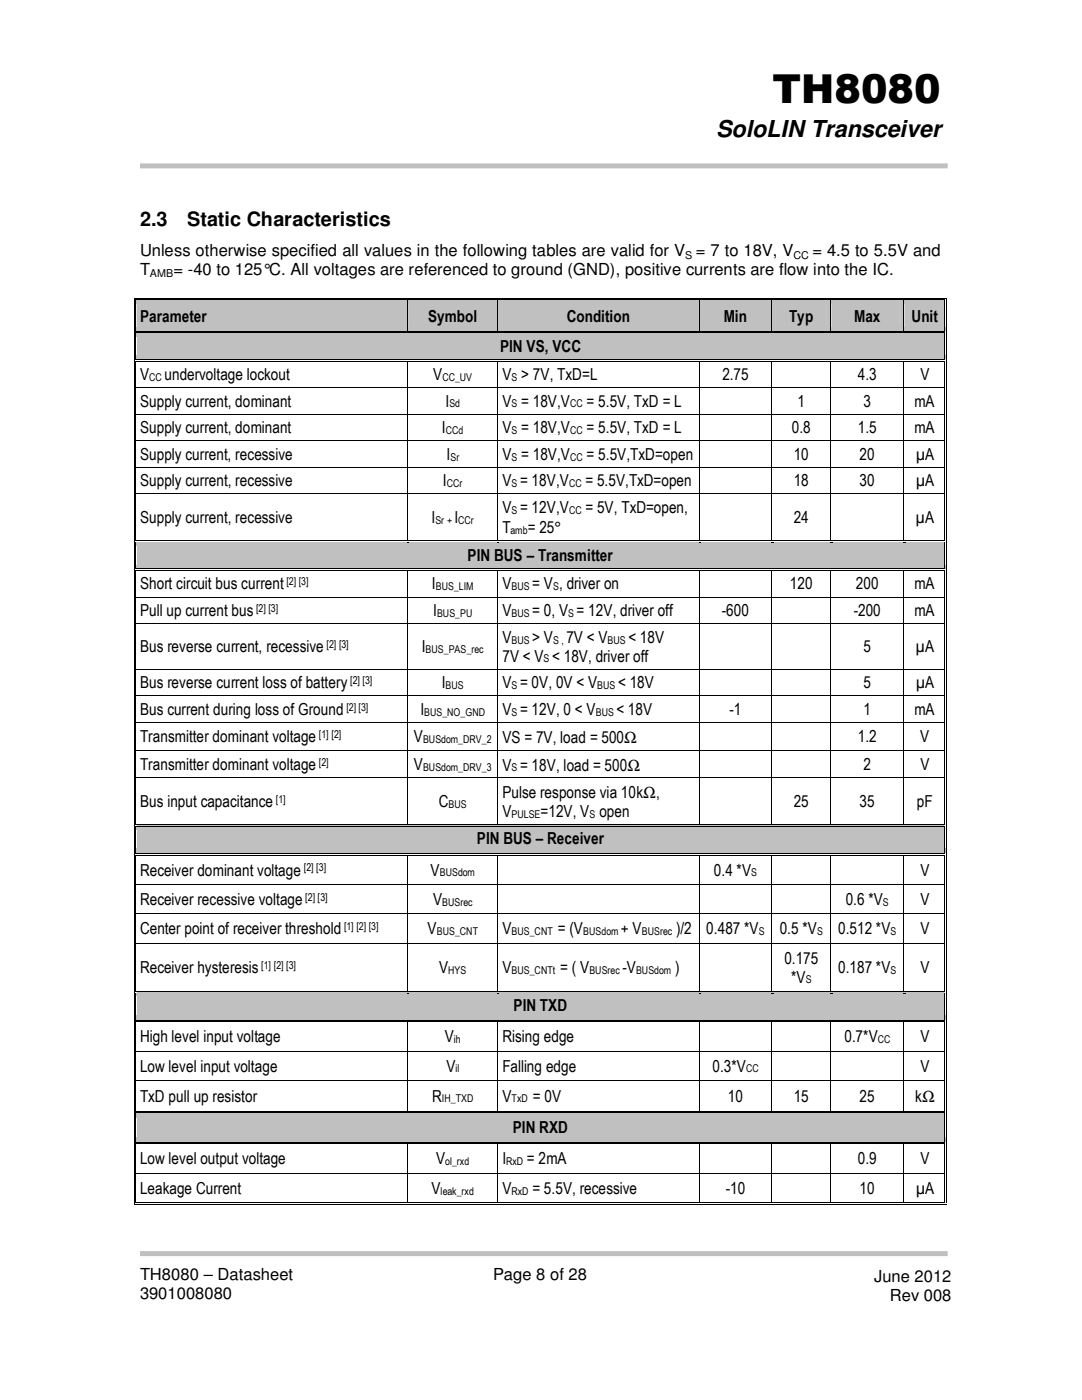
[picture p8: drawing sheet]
<svg xmlns="http://www.w3.org/2000/svg" width="216mm" height="279mm" viewBox="0 0 216 279" stroke-linecap="round" stroke-linejoin="round" font-family="sans-serif">
<defs><g id="words">
<text font-size="8" x="154.1" y="20.5">TH8080</text>
<text font-size="4.7" x="142.9" y="27.3">SoloLIN Transceiver</text>
<g font-size="4">
<text x="27.9" y="45.2">2.3</text>
<text x="37.3" y="45.2">Static Characteristics</text>
</g>
<g font-size="3.3">
<text x="27.9" y="51.1">Unless otherwise specified all values in the following tables are valid for V = 7 to 18V, V</text>
<text x="162.1" y="51.1">= 4.5 to 5.5V and</text>
<text x="27.9" y="54.9">T</text>
<text x="34.6" y="54.9">= -40 to 125°C. All voltages are referenced to ground (GND), positive currents are flow into the IC.</text>
<text x="27.9" y="64.2">Parameter</text>
<text x="85.4" y="64.2">Symbol</text>
<text x="113.1" y="64.2">Condition</text>
<text x="144.4" y="64.2">Min</text>
<text x="157.5" y="64.2">Typ</text>
<text x="170.4" y="64.2">Max</text>
<text x="181.9" y="64.2">Unit</text>
<text x="99.8" y="70.2">PIN VS, VCC</text>
<text x="27.9" y="75.9">V</text>
<text x="32.9" y="75.9">undervoltage lockout</text>
<text x="86.4" y="75.9">V</text>
<text x="100.2" y="75.9">V &gt; 7V, TxD=L</text>
<text x="144.1" y="75.9">2.75</text>
<text x="171.2" y="75.9">4.3</text>
<text x="183.6" y="75.9">V</text>
<text x="27.9" y="81.2">Supply current, dominant</text>
<text x="88.9" y="81.2">I</text>
<text x="100.2" y="81.2">V = 18V,V</text>
<text x="117.1" y="81.2">= 5.5V, TxD = L</text>
<text x="159.1" y="81.2">1</text>
<text x="172.3" y="81.2">3</text>
<text x="182.5" y="81.2">mA</text>
<text x="27.9" y="86.4">Supply current, dominant</text>
<text x="88.2" y="86.4">I</text>
<text x="100.2" y="86.4">V = 18V,V</text>
<text x="117.1" y="86.4">= 5.5V, TxD = L</text>
<text x="158" y="86.4">0.8</text>
<text x="171.2" y="86.4">1.5</text>
<text x="182.5" y="86.4">mA</text>
<text x="27.9" y="91.7">Supply current, recessive</text>
<text x="89.1" y="91.7">I</text>
<text x="100.2" y="91.7">V = 18V,V</text>
<text x="117.1" y="91.7">= 5.5V,TxD=open</text>
<text x="158.4" y="91.7">10</text>
<text x="171.5" y="91.7">20</text>
<text x="182.7" y="91.7">µA</text>
<text x="27.9" y="97">Supply current, recessive</text>
<text x="88.4" y="97">I</text>
<text x="100.2" y="97">V = 18V,V</text>
<text x="116.8" y="97">= 5.5V,TxD=open</text>
<text x="158.4" y="97">18</text>
<text x="171.5" y="97">30</text>
<text x="182.7" y="97">µA</text>
<text x="27.9" y="104.4">Supply current, recessive</text>
<text x="86.1" y="104.4">I</text>
<text x="90.7" y="104.4">I</text>
<text x="100.2" y="102.3">V = 12V,V</text>
<text x="100.2" y="106.4">T</text>
<text x="105.3" y="106.4">= 25°</text>
<text x="116.8" y="102.3">= 5V, TxD=open,</text>
<text x="158.4" y="104.4">24</text>
<text x="182.7" y="104.4">µA</text>
<text x="93.3" y="112.1">PIN BUS – Transmitter</text>
<text x="27.9" y="117.6">Short circuit bus current</text>
<text x="86.2" y="117.6">I</text>
<text x="100.2" y="117.6">V</text>
<text x="106.2" y="117.6">= V , driver on</text>
<text x="157.6" y="117.6">120</text>
<text x="170.8" y="117.6">200</text>
<text x="182.5" y="117.6">mA</text>
<text x="27.9" y="123">Pull up current bus</text>
<text x="86.4" y="123">I</text>
<text x="100.2" y="123">V</text>
<text x="106.2" y="123">= 0, V = 12V, driver off</text>
<text x="144.1" y="123">-600</text>
<text x="170.3" y="123">-200</text>
<text x="182.5" y="123">mA</text>
<text x="27.9" y="130.2">Bus reverse current, recessive</text>
<text x="84.2" y="130.2">I</text>
<text x="100.2" y="128.3">V</text>
<text x="106.2" y="128.3">&gt; V</text>
<text x="113" y="128.3">7V &lt; V</text>
<text x="125.4" y="128.3">&lt; 18V</text>
<text x="172.3" y="130.2">5</text>
<text x="182.7" y="130.2">µA</text>
<text x="27.9" y="137.4">Bus reverse current loss of battery</text>
<text x="88.1" y="137.4">I</text>
<text x="100.2" y="132">7V &lt; V &lt; 18V, driver off</text>
<text x="100.2" y="137.4">V = 0V, 0V &lt; V</text>
<text x="123.3" y="137.4">&lt; 18V</text>
<text x="172.3" y="137.4">5</text>
<text x="182.7" y="137.4">µA</text>
<text x="27.9" y="142.7">Bus current during loss of Ground</text>
<text x="83.9" y="142.7">I</text>
<text x="100.2" y="142.7">V = 12V, 0 &lt; V</text>
<text x="123" y="142.7">&lt; 18V</text>
<text x="145.6" y="142.7">-1</text>
<text x="172.3" y="142.7">1</text>
<text x="182.5" y="142.7">mA</text>
<text x="27.9" y="148.1">Transmitter dominant voltage</text>
<text x="82.5" y="148.1">V</text>
<text x="100.2" y="148.3">VS = 7V, load = 500Ω</text>
<text x="171.2" y="148.1">1.2</text>
<text x="183.6" y="148.1">V</text>
<text x="27.9" y="153.7">Transmitter dominant voltage</text>
<text x="82.5" y="153.7">V</text>
<text x="100.2" y="153.8">V = 18V, load = 500Ω</text>
<text x="172.3" y="153.7">2</text>
<text x="183.6" y="153.7">V</text>
<text x="27.9" y="161.1">Bus input capacitance</text>
<text x="87.5" y="161.1">C</text>
<text x="100.2" y="159.3">Pulse response via 10kΩ,</text>
<text x="158.4" y="161.1">25</text>
<text x="171.5" y="161.1">35</text>
<text x="183" y="161.1">pF</text>
<text x="100.2" y="163.1">V</text>
<text x="107.9" y="163.1">=12V, V open</text>
<text x="95.2" y="168.5">PIN BUS – Receiver</text>
<text x="27.9" y="174.8">Receiver dominant voltage</text>
<text x="85.9" y="174.8">V</text>
<text x="142.5" y="174.8">0.4 *V</text>
<text x="183.6" y="174.8">V</text>
<text x="27.9" y="180.6">Receiver recessive voltage</text>
<text x="86.4" y="180.6">V</text>
<text x="168.8" y="180.6">0.6 *V</text>
<text x="183.6" y="180.6">V</text>
<text x="27.9" y="186.4">Center point of receiver threshold</text>
<text x="85.3" y="186.4">V</text>
<text x="100.2" y="186.4">V</text>
<text x="111.3" y="186.4">= (V</text>
<text x="123.9" y="186.4">+ V</text>
<text x="134.9" y="186.4">)/2</text>
<text x="140.9" y="186.4">0.487 *V</text>
<text x="155.6" y="186.4">0.5 *V</text>
<text x="167.3" y="186.4">0.512 *V</text>
<text x="183.6" y="186.4">V</text>
<text x="27.9" y="194.2">Receiver hysteresis</text>
<text x="87.6" y="194.2">V</text>
<text x="100.2" y="194.2">V</text>
<text x="111.8" y="194.2">= ( V</text>
<text x="124.2" y="194.2">-V</text>
<text x="134.7" y="194.2">)</text>
<text x="156.5" y="192.3">0.175</text>
<text x="157.9" y="196.1">*V</text>
<text x="167.3" y="194.2">0.187 *V</text>
<text x="183.6" y="194.2">V</text>
<text x="102.4" y="201.8">PIN TXD</text>
<text x="27.9" y="208">High level input voltage</text>
<text x="88.7" y="208">V</text>
<text x="100.2" y="208">Rising edge</text>
<text x="168.5" y="208">0.7*V</text>
<text x="183.6" y="208">V</text>
<text x="27.9" y="213.9">Low level input voltage</text>
<text x="89.1" y="213.9">V</text>
<text x="100.2" y="213.9">Falling edge</text>
<text x="142.2" y="213.9">0.3*V</text>
<text x="183.6" y="213.9">V</text>
<text x="27.9" y="219.9">TxD pull up resistor</text>
<text x="86.2" y="219.9">R</text>
<text x="100.2" y="219.9">V</text>
<text x="106.3" y="219.9">= 0V</text>
<text x="145.2" y="219.9">10</text>
<text x="158.4" y="219.9">15</text>
<text x="171.5" y="219.9">25</text>
<text x="182.6" y="220">kΩ</text>
<text x="102.3" y="226.2">PIN RXD</text>
<text x="27.9" y="232.4">Low level output voltage</text>
<text x="87" y="232.4">V</text>
<text x="100.2" y="232.4">I</text>
<text x="105.2" y="232.4">= 2mA</text>
<text x="171.2" y="232.4">0.9</text>
<text x="183.6" y="232.4">V</text>
<text x="27.9" y="238.3">Leakage Current</text>
<text x="86.1" y="238.3">V</text>
<text x="100.2" y="238.3">V</text>
<text x="106.3" y="238.3">= 5.5V, recessive</text>
<text x="144.8" y="238.3">-10</text>
<text x="171.5" y="238.3">10</text>
<text x="182.7" y="238.3">µA</text>
<text x="27.9" y="255.5">TH8080 – Datasheet</text>
<text x="98.4" y="255.5">Page 8 of 28</text>
<text x="174.4" y="255.8">June 2012</text>
<text x="27.9" y="259.3">3901008080</text>
<text x="177.5" y="259.6">Rev 008</text>
</g>
<g font-size="2.1">
<text x="136.7" y="51.6">S</text>
<text x="158.3" y="51.6">CC</text>
<text x="29.9" y="55.4">AMB</text>
<text x="29.8" y="76">CC</text>
<text x="88.3" y="76">CC_UV</text>
<text x="102.1" y="76">S</text>
<text x="89.7" y="81.3">Sd</text>
<text x="102.1" y="81.3">S</text>
<text x="113.7" y="81.3">CC</text>
<text x="88.9" y="86.6">CCd</text>
<text x="102.1" y="86.6">S</text>
<text x="113.7" y="86.6">CC</text>
<text x="89.9" y="91.9">Sr</text>
<text x="102.1" y="91.9">S</text>
<text x="113.7" y="91.9">CC</text>
<text x="89.2" y="97.2">CCr</text>
<text x="102.1" y="97.2">S</text>
<text x="113.5" y="97.2">CC</text>
<text x="86.9" y="104.5">Sr + CCr</text>
<text x="101.9" y="106.6">amb</text>
<text x="102.1" y="102.5">S</text>
<text x="113.5" y="102.5">CC</text>
<text x="57.1" y="116.8">[2] [3]</text>
<text x="87" y="117.8">BUS_LIM</text>
<text x="102.1" y="117.8">BUS</text>
<text x="110.4" y="117.8">S</text>
<text x="51.1" y="122.1">[2] [3]</text>
<text x="87.2" y="123.1">BUS_PU</text>
<text x="102.1" y="123.1">BUS</text>
<text x="113.4" y="123.1">S</text>
<text x="65.2" y="129.3">[2] [3]</text>
<text x="84.9" y="130.3">BUS_PAS_rec</text>
<text x="102.1" y="128.4">BUS</text>
<text x="110.4" y="128.4">S ,</text>
<text x="121.2" y="128.4">BUS</text>
<text x="69.9" y="136.6">[2] [3]</text>
<text x="88.9" y="137.5">BUS</text>
<text x="102.1" y="137.5">S</text>
<text x="108.5" y="132.2">S</text>
<text x="119.2" y="137.5">BUS</text>
<text x="69.1" y="141.9">[2] [3]</text>
<text x="84.6" y="142.8">BUS_NO_GND</text>
<text x="102.1" y="142.8">S</text>
<text x="118.9" y="142.8">BUS</text>
<text x="63.6" y="147.2">[1] [2]</text>
<text x="84.4" y="148.3">BUSdom_DRV_2</text>
<text x="63.6" y="152.8">[2]</text>
<text x="84.4" y="153.8">BUSdom_DRV_3</text>
<text x="102.1" y="153.9">S</text>
<text x="55" y="160.3">[1]</text>
<text x="89.5" y="161.2">BUS</text>
<text x="102.1" y="163.3">PULSE</text>
<text x="117.6" y="163.3">S</text>
<text x="60.6" y="173.9">[2] [3]</text>
<text x="60.9" y="179.7">[2] [3]</text>
<text x="87.8" y="174.9">BUSdom</text>
<text x="149.9" y="174.9">S</text>
<text x="68.7" y="185.6">[1] [2] [3]</text>
<text x="88.2" y="180.8">BUSrec</text>
<text x="176.2" y="180.8">S</text>
<text x="87.2" y="186.6">BUS_CNT</text>
<text x="102.1" y="186.6">BUS_CNT</text>
<text x="116.4" y="186.6">BUSdom</text>
<text x="128.1" y="186.6">BUSrec</text>
<text x="151.4" y="186.6">S</text>
<text x="163" y="186.6">S</text>
<text x="177.7" y="186.6">S</text>
<text x="52.1" y="193.4">[1] [2] [3]</text>
<text x="89.5" y="194.4">HYS</text>
<text x="102.1" y="194.4">BUS_CNTt</text>
<text x="117.6" y="194.4">BUSrec</text>
<text x="126.9" y="194.4">BUSdom</text>
<text x="160.8" y="196.3">S</text>
<text x="177.7" y="194.4">S</text>
<text x="90.6" y="208.2">ih</text>
<text x="175.2" y="208.2">CC</text>
<text x="90.9" y="214">il</text>
<text x="148.9" y="214">CC</text>
<text x="88.2" y="220">IH_TXD</text>
<text x="102.1" y="220">TxD</text>
<text x="88.9" y="232.5">ol_rxd</text>
<text x="101" y="232.5">RxD</text>
<text x="87.9" y="238.4">leak_rxd</text>
<text x="102.1" y="238.4">RxD</text>
</g>
</g></defs>
<path d="M27.9 33.1h161.2M27.9 250.2h161.2" fill="none" stroke="#c0c0c0" stroke-width=".99" stroke-linecap="butt"/>
<g fill="#c0c0c0">
<path d="M27.3 60h54v6h-54z"/>
<path d="M27.9 61.1h52.5v3.8h-52.5z"/>
<path d="M81.4 60h17.8v6h-17.8z"/>
<path d="M82.3 61.1h16.1v3.8h-16.1z"/>
<path d="M99.4 60h40v6h-40z"/>
<path d="M100.2 61.1h38.4v3.8h-38.4z"/>
<path d="M139.6 60h14.3v6h-14.3z"/>
<path d="M140.5 61.1h12.5v3.8h-12.5z"/>
<path d="M154.1 60h11.6v6h-11.6z"/>
<path d="M154.9 61.1h9.9v3.8h-9.9z"/>
<path d="M165.9 60h14.4v6h-14.4z"/>
<path d="M166.8 61.1h12.6v3.8h-12.6z"/>
<path d="M180.5 60h8v6h-8z"/>
<path d="M181.4 61.1h6.3v3.8h-6.3z"/>
</g>
<path d="M26.8 59.5h.4v.1h-.4zM27.1 59.8h.1v.1h-.1zM26.8 59.5h.1v1.1h-.1zM27.1 59.8h.1v.8h-.1z" fill="#000"/>
<path d="M27.2 59.6h54.1M27.2 59.9h54.1" fill="none" stroke="#000" stroke-width=".2"/>
<g fill="#c0c0c0">
<path d="M27.2 59.9h54.1v.7h-54.1z"/>
<path d="M81.4 59.9h.4v.7h-.4z"/>
</g>
<path d="M81.3 59.5h.5v.1h-.5zM81.3 59.8h.5v.1h-.5zM81.3 59.9h.1v.7h-.1z" fill="#000"/>
<path d="M81.8 59.6h17.4M81.8 59.9h17.4" fill="none" stroke="#000" stroke-width=".2"/>
<g fill="#c0c0c0">
<path d="M81.8 59.9h17.4v.7h-17.4z"/>
<path d="M99.4 59.9h.3v.7h-.3z"/>
</g>
<path d="M99.2 59.5h.5v.1h-.5zM99.2 59.8h.5v.1h-.5zM99.2 59.9h.2v.7h-.2z" fill="#000"/>
<path d="M99.7 59.6h39.8M99.7 59.9h39.8" fill="none" stroke="#000" stroke-width=".2"/>
<g fill="#c0c0c0">
<path d="M99.7 59.9h39.8v.7h-39.8z"/>
<path d="M139.6 59.9h.4v.7h-.4z"/>
</g>
<path d="M139.5 59.5h.5v.1h-.5zM139.5 59.8h.5v.1h-.5zM139.5 59.9h.1v.7h-.1z" fill="#000"/>
<path d="M140 59.6h13.9M140 59.9h13.9" fill="none" stroke="#000" stroke-width=".2"/>
<g fill="#c0c0c0">
<path d="M140 59.9h13.9v.7h-13.9z"/>
<path d="M154.1 59.9h.3v.7h-.3z"/>
</g>
<path d="M153.9 59.5h.5v.1h-.5zM153.9 59.8h.5v.1h-.5zM153.9 59.9h.2v.7h-.2z" fill="#000"/>
<path d="M154.4 59.6h11.3M154.4 59.9h11.3" fill="none" stroke="#000" stroke-width=".2"/>
<g fill="#c0c0c0">
<path d="M154.4 59.9h11.3v.7h-11.3z"/>
<path d="M165.9 59.9h.3v.7h-.3z"/>
</g>
<path d="M165.7 59.5h.5v.1h-.5zM165.7 59.8h.5v.1h-.5zM165.7 59.9h.2v.7h-.2z" fill="#000"/>
<path d="M166.2 59.6h14.1M166.2 59.9h14.1" fill="none" stroke="#000" stroke-width=".2"/>
<g fill="#c0c0c0">
<path d="M166.2 59.9h14.1v.7h-14.1z"/>
<path d="M180.4 59.9h.3v.7h-.3z"/>
</g>
<path d="M180.3 59.5h.4v.1h-.4zM180.3 59.8h.4v.1h-.4zM180.3 59.9h.1v.7h-.1z" fill="#000"/>
<path d="M180.7 59.6h7.8M180.7 59.9h7.8" fill="none" stroke="#000" stroke-width=".2"/>
<path d="M180.7 59.9h7.8v.7h-7.8z" fill="#c0c0c0"/>
<path d="M188.5 59.5h.4v.1h-.4zM188.5 59.8h.1v.1h-.1zM188.5 59.8h.1v.8h-.1zM188.8 59.5h.1v1.1h-.1z" fill="#000"/>
<path d="M27 65.3h54.4v.7h-54.4z" fill="#c0c0c0"/>
<path d="M26.8 60.6v5.4M27.1 60.6v5.4" fill="none" stroke="#000" stroke-width=".2"/>
<path d="M81.4 65.3h17.9v.7h-17.9z" fill="#c0c0c0"/>
<path d="M81.4 60.6v5.4" fill="none" stroke="#000" stroke-width=".2"/>
<path d="M99.3 65.3h40.3v.7h-40.3z" fill="#c0c0c0"/>
<path d="M99.3 60.6v5.4" fill="none" stroke="#000" stroke-width=".2"/>
<path d="M139.6 65.3h14.4v.7h-14.4z" fill="#c0c0c0"/>
<path d="M139.6 60.6v5.4" fill="none" stroke="#000" stroke-width=".2"/>
<path d="M154 65.3h11.8v.7h-11.8z" fill="#c0c0c0"/>
<path d="M154 60.6v5.4" fill="none" stroke="#000" stroke-width=".2"/>
<path d="M165.8 65.3h14.5v.7h-14.5z" fill="#c0c0c0"/>
<path d="M165.8 60.6v5.4" fill="none" stroke="#000" stroke-width=".2"/>
<path d="M180.3 65.3h8.4v.7h-8.4z" fill="#c0c0c0"/>
<path d="M180.3 60.6v5.4M188.6 60.6v5.4M188.8 60.6v5.4" fill="none" stroke="#000" stroke-width=".2"/>
<g fill="#c0c0c0">
<path d="M27.3 66.5h161.2v5.2h-161.2z"/>
<path d="M27.9 67.1h159.8v3.9h-159.8z"/>
</g>
<path d="M26.8 66.5h.1v.6h-.1zM26.8 66h.1v.5h-.1zM27.1 66.5h.1v.6h-.1zM27.1 66h.1v.2h-.1zM27.1 66.3h.1v.2h-.1z" fill="#000"/>
<path d="M27.2 66.1h54.1M27.2 66.4h54.1" fill="none" stroke="#000" stroke-width=".2"/>
<g fill="#c0c0c0">
<path d="M27.2 66.5h54.1v.6h-54.1z"/>
<path d="M81.3 66.5h.5v.6h-.5z"/>
</g>
<path d="M81.3 66h.5v.2h-.5zM81.3 66.3h.5v.2h-.5z" fill="#000"/>
<path d="M81.8 66.1h17.4M81.8 66.4h17.4" fill="none" stroke="#000" stroke-width=".2"/>
<g fill="#c0c0c0">
<path d="M81.8 66.5h17.4v.6h-17.4z"/>
<path d="M99.2 66.5h.5v.6h-.5z"/>
</g>
<path d="M99.2 66h.5v.2h-.5zM99.2 66.3h.5v.2h-.5z" fill="#000"/>
<path d="M99.7 66.1h39.8M99.7 66.4h39.8" fill="none" stroke="#000" stroke-width=".2"/>
<g fill="#c0c0c0">
<path d="M99.7 66.5h39.8v.6h-39.8z"/>
<path d="M139.5 66.5h.5v.6h-.5z"/>
</g>
<path d="M139.5 66h.5v.2h-.5zM139.5 66.3h.5v.2h-.5z" fill="#000"/>
<path d="M140 66.1h13.9M140 66.4h13.9" fill="none" stroke="#000" stroke-width=".2"/>
<g fill="#c0c0c0">
<path d="M140 66.5h13.9v.6h-13.9z"/>
<path d="M153.9 66.5h.5v.6h-.5z"/>
</g>
<path d="M153.9 66h.5v.2h-.5zM153.9 66.3h.5v.2h-.5z" fill="#000"/>
<path d="M154.4 66.1h11.3M154.4 66.4h11.3" fill="none" stroke="#000" stroke-width=".2"/>
<g fill="#c0c0c0">
<path d="M154.4 66.5h11.3v.6h-11.3z"/>
<path d="M165.7 66.5h.5v.6h-.5z"/>
</g>
<path d="M165.7 66h.5v.2h-.5zM165.7 66.3h.5v.2h-.5z" fill="#000"/>
<path d="M166.2 66.1h14.1M166.2 66.4h14.1" fill="none" stroke="#000" stroke-width=".2"/>
<g fill="#c0c0c0">
<path d="M166.2 66.5h14.1v.6h-14.1z"/>
<path d="M180.3 66.5h.4v.6h-.4z"/>
</g>
<path d="M180.3 66h.4v.2h-.4zM180.3 66.3h.4v.2h-.4z" fill="#000"/>
<path d="M180.7 66.1h7.8M180.7 66.4h7.8" fill="none" stroke="#000" stroke-width=".2"/>
<path d="M180.7 66.5h7.8v.6h-7.8z" fill="#c0c0c0"/>
<path d="M188.5 66.5h.1v.6h-.1zM188.5 66h.1v.2h-.1zM188.5 66.3h.1v.2h-.1zM188.8 66.5h.1v.6h-.1zM188.8 66h.1v.5h-.1z" fill="#000"/>
<path d="M27 71h161.7v.7h-161.7z" fill="#c0c0c0"/>
<g fill="none" stroke="#000" stroke-width=".2">
<path d="M26.8 67.1v4.6M26.8 72.8v4.5M26.8 78.1v4.5M27.1 67.1v4.6M27.1 72.8v4.5M27.1 78.1v4.5M27.2 71.7h54.1M27.2 72.1h54.1M27.2 77.3h54.1M81.4 72.8v4.5M81.4 78.1v4.5M81.4 77.3h17.8"/>
<path d="M81.8 71.7h17.4M81.8 72.1h17.4M99.3 72.8v4.5M99.3 78.1v4.5M99.4 77.3h40.1M99.7 71.7h39.8M99.7 72.1h39.8M139.6 72.8v4.5M139.6 78.1v4.5M139.6 77.3h14.3M140 71.7h13.9M140 72.1h13.9"/>
<path d="M154 72.8v4.5M154 78.1v4.5M154.1 77.3h11.6M154.4 71.7h11.3M154.4 72.1h11.3M165.8 72.8v4.5M165.8 78.1v4.5M165.9 77.3h14.4M166.2 71.7h14.1M166.2 72.1h14.1M180.3 72.8v4.5M180.3 78.1v4.5"/>
<path d="M180.4 77.3h8.1M180.7 71.7h7.8M180.7 72.1h7.8M188.6 67.1v4.6M188.6 72.8v4.5M188.6 78.1v4.5M188.8 67.1v4.6M188.8 72.8v4.5M188.8 78.1v4.5M26.8 83.4v4.4M26.8 88.7v4.4M26.8 94v4.5"/>
<path d="M26.8 99.3v8.5M27.1 83.4v4.4M27.1 88.7v4.4M27.1 94v4.5M27.1 99.3v8.5M27.2 82.6h54.1M27.2 87.9h54.1M27.2 93.2h54.1M27.2 98.6h54.1M81.4 83.4v4.4M81.4 88.7v4.4M81.4 94v4.5"/>
<path d="M81.4 99.3v8.5M81.4 82.6h17.8M81.4 87.9h17.8M81.4 93.2h17.8M81.4 98.6h17.8M99.3 83.4v4.4M99.3 88.7v4.4M99.3 94v4.5M99.3 99.3v8.5M99.4 82.6h40.1M99.4 87.9h40.1M99.4 93.2h40.1"/>
<path d="M99.4 98.6h40.1M139.6 83.4v4.4M139.6 88.7v4.4M139.6 94v4.5M139.6 99.3v8.5M139.6 82.6h14.3M139.6 87.9h14.3M139.6 93.2h14.3M139.6 98.6h14.3M154 83.4v4.4M154 88.7v4.4M154 94v4.5"/>
<path d="M154 99.3v8.5M154.1 82.6h11.6M154.1 87.9h11.6M154.1 93.2h11.6M154.1 98.6h11.6M165.8 83.4v4.4M165.8 88.7v4.4M165.8 94v4.5M165.8 99.3v8.5M165.9 82.6h14.4M165.9 87.9h14.4M165.9 93.2h14.4"/>
<path d="M165.9 98.6h14.4M180.3 83.4v4.4M180.3 88.7v4.4M180.3 94v4.5M180.3 99.3v8.5M180.4 82.6h8.1M180.4 87.9h8.1M180.4 93.2h8.1M180.4 98.6h8.1M188.6 83.4v4.4M188.6 88.7v4.4M188.6 94v4.5"/>
<path d="M188.6 99.3v8.5M188.8 83.4v4.4M188.8 88.7v4.4M188.8 94v4.5M188.8 99.3v8.5"/>
</g>
<g fill="#000">
<path d="M26.8 72.1h.1v.7h-.1zM26.8 71.7h.1v.4h-.1zM26.8 77.3h.1v.8h-.1zM27.1 72.1h.1v.7h-.1zM27.1 71.7h.1v.1h-.1zM27.1 72h.1v.1h-.1zM27.1 77.3h.1v.8h-.1zM81.3 72.1h.1v.7h-.1zM81.3 71.7h.5v.1h-.5zM81.3 72h.5v.1h-.5zM81.3 77.3h.1v.8h-.1zM99.2 72.1h.2v.7h-.2z"/>
<path d="M99.2 71.7h.5v.1h-.5zM99.2 72h.5v.1h-.5zM99.2 77.3h.2v.8h-.2zM139.5 72.1h.1v.7h-.1zM139.5 71.7h.5v.1h-.5zM139.5 72h.5v.1h-.5zM139.5 77.3h.1v.8h-.1zM153.9 72.1h.2v.7h-.2zM153.9 71.7h.5v.1h-.5zM153.9 72h.5v.1h-.5zM153.9 77.3h.2v.8h-.2zM165.7 72.1h.2v.7h-.2z"/>
<path d="M165.7 71.7h.5v.1h-.5zM165.7 72h.5v.1h-.5zM165.7 77.3h.2v.8h-.2zM180.3 72.1h.1v.7h-.1zM180.3 71.7h.4v.1h-.4zM180.3 72h.4v.1h-.4zM180.3 77.3h.1v.8h-.1zM188.5 72.1h.1v.7h-.1zM188.5 71.7h.1v.1h-.1zM188.5 72h.1v.1h-.1zM188.5 77.3h.1v.8h-.1zM188.8 72.1h.1v.7h-.1z"/>
<path d="M188.8 71.7h.1v.4h-.1zM188.8 77.3h.1v.8h-.1zM26.8 82.6h.1v.8h-.1zM26.8 87.8h.1v.9h-.1zM26.8 93.1h.1v.9h-.1zM26.8 98.5h.1v.8h-.1zM27.1 82.6h.1v.8h-.1zM27.1 87.8h.1v.9h-.1zM27.1 93.1h.1v.9h-.1zM27.1 98.5h.1v.8h-.1zM81.3 82.6h.1v.8h-.1zM81.3 87.8h.1v.9h-.1z"/>
<path d="M81.3 93.1h.1v.9h-.1zM81.3 98.5h.1v.8h-.1zM99.2 82.6h.2v.8h-.2zM99.2 87.8h.2v.9h-.2zM99.2 93.1h.2v.9h-.2zM99.2 98.5h.2v.8h-.2zM139.5 82.6h.1v.8h-.1zM139.5 87.8h.1v.9h-.1zM139.5 93.1h.1v.9h-.1zM139.5 98.5h.1v.8h-.1zM153.9 82.6h.2v.8h-.2zM153.9 87.8h.2v.9h-.2z"/>
<path d="M153.9 93.1h.2v.9h-.2zM153.9 98.5h.2v.8h-.2zM165.7 82.6h.2v.8h-.2zM165.7 87.8h.2v.9h-.2zM165.7 93.1h.2v.9h-.2zM165.7 98.5h.2v.8h-.2zM180.3 82.6h.1v.8h-.1zM180.3 87.8h.1v.9h-.1zM180.3 93.1h.1v.9h-.1zM180.3 98.5h.1v.8h-.1zM188.5 82.6h.1v.8h-.1zM188.5 87.8h.1v.9h-.1z"/>
<path d="M188.5 93.1h.1v.9h-.1zM188.5 98.5h.1v.8h-.1zM188.8 82.6h.1v.8h-.1zM188.8 87.8h.1v.9h-.1zM188.8 93.1h.1v.9h-.1zM188.8 98.5h.1v.8h-.1z"/>
</g>
<g fill="#c0c0c0">
<path d="M27.3 108.3h161.2v5.2h-161.2z"/>
<path d="M27.9 109h159.8v3.8h-159.8z"/>
</g>
<path d="M26.8 108.3h.1v.7h-.1zM26.8 107.8h.1v.5h-.1zM27.1 108.3h.1v.7h-.1zM27.1 107.8h.1v.2h-.1zM27.1 108.1h.1v.2h-.1z" fill="#000"/>
<path d="M27.2 107.9h54.1M27.2 108.2h54.1" fill="none" stroke="#000" stroke-width=".2"/>
<g fill="#c0c0c0">
<path d="M27.2 108.3h54.1v.7h-54.1z"/>
<path d="M81.3 108.3h.5v.7h-.5z"/>
</g>
<path d="M81.3 107.8h.5v.2h-.5zM81.3 108.1h.5v.2h-.5z" fill="#000"/>
<path d="M81.8 107.9h17.4M81.8 108.2h17.4" fill="none" stroke="#000" stroke-width=".2"/>
<g fill="#c0c0c0">
<path d="M81.8 108.3h17.4v.7h-17.4z"/>
<path d="M99.2 108.3h.5v.7h-.5z"/>
</g>
<path d="M99.2 107.8h.5v.2h-.5zM99.2 108.1h.5v.2h-.5z" fill="#000"/>
<path d="M99.7 107.9h39.8M99.7 108.2h39.8" fill="none" stroke="#000" stroke-width=".2"/>
<g fill="#c0c0c0">
<path d="M99.7 108.3h39.8v.7h-39.8z"/>
<path d="M139.5 108.3h.5v.7h-.5z"/>
</g>
<path d="M139.5 107.8h.5v.2h-.5zM139.5 108.1h.5v.2h-.5z" fill="#000"/>
<path d="M140 107.9h13.9M140 108.2h13.9" fill="none" stroke="#000" stroke-width=".2"/>
<g fill="#c0c0c0">
<path d="M140 108.3h13.9v.7h-13.9z"/>
<path d="M153.9 108.3h.5v.7h-.5z"/>
</g>
<path d="M153.9 107.8h.5v.2h-.5zM153.9 108.1h.5v.2h-.5z" fill="#000"/>
<path d="M154.4 107.9h11.3M154.4 108.2h11.3" fill="none" stroke="#000" stroke-width=".2"/>
<g fill="#c0c0c0">
<path d="M154.4 108.3h11.3v.7h-11.3z"/>
<path d="M165.7 108.3h.5v.7h-.5z"/>
</g>
<path d="M165.7 107.8h.5v.2h-.5zM165.7 108.1h.5v.2h-.5z" fill="#000"/>
<path d="M166.2 107.9h14.1M166.2 108.2h14.1" fill="none" stroke="#000" stroke-width=".2"/>
<g fill="#c0c0c0">
<path d="M166.2 108.3h14.1v.7h-14.1z"/>
<path d="M180.3 108.3h.4v.7h-.4z"/>
</g>
<path d="M180.3 107.8h.4v.2h-.4zM180.3 108.1h.4v.2h-.4z" fill="#000"/>
<path d="M180.7 107.9h7.8M180.7 108.2h7.8" fill="none" stroke="#000" stroke-width=".2"/>
<path d="M180.7 108.3h7.8v.7h-7.8z" fill="#c0c0c0"/>
<path d="M188.5 108.3h.1v.7h-.1zM188.5 107.8h.1v.2h-.1zM188.5 108.1h.1v.2h-.1zM188.8 108.3h.1v.7h-.1zM188.8 107.8h.1v.5h-.1z" fill="#000"/>
<path d="M27 112.7h161.7v.7h-161.7z" fill="#c0c0c0"/>
<g fill="none" stroke="#000" stroke-width=".2">
<path d="M26.8 109v4.4M26.8 114.6v4.5M26.8 119.9v4.5M27.1 109v4.4M27.1 114.6v4.5M27.1 119.9v4.5M27.2 113.5h54.1M27.2 113.8h54.1M27.2 119.2h54.1M81.4 114.6v4.5M81.4 119.9v4.5M81.4 119.2h17.8"/>
<path d="M81.8 113.5h17.4M81.8 113.8h17.4M99.3 114.6v4.5M99.3 119.9v4.5M99.4 119.2h40.1M99.7 113.5h39.8M99.7 113.8h39.8M139.6 114.6v4.5M139.6 119.9v4.5M139.6 119.2h14.3M140 113.5h13.9M140 113.8h13.9"/>
<path d="M154 114.6v4.5M154 119.9v4.5M154.1 119.2h11.6M154.4 113.5h11.3M154.4 113.8h11.3M165.8 114.6v4.5M165.8 119.9v4.5M165.9 119.2h14.4M166.2 113.5h14.1M166.2 113.8h14.1M180.3 114.6v4.5M180.3 119.9v4.5"/>
<path d="M180.4 119.2h8.1M180.7 113.5h7.8M180.7 113.8h7.8M188.6 109v4.4M188.6 114.6v4.5M188.6 119.9v4.5M188.8 109v4.4M188.8 114.6v4.5M188.8 119.9v4.5M26.8 125.2v8.3M26.8 134.3v4.5M26.8 139.6v4.5"/>
<path d="M27.1 125.2v8.3M27.1 134.3v4.5M27.1 139.6v4.5M27.2 124.5h54.1M27.2 133.6h54.1M27.2 138.9h54.1M81.4 125.2v8.3M81.4 134.3v4.5M81.4 139.6v4.5M81.4 124.5h17.8M81.4 133.6h17.8M81.4 138.9h17.8"/>
<path d="M99.3 125.2v8.3M99.3 134.3v4.5M99.3 139.6v4.5M99.4 124.5h40.1M99.4 133.6h40.1M99.4 138.9h40.1M139.6 125.2v8.3M139.6 134.3v4.5M139.6 139.6v4.5M139.6 124.5h14.3M139.6 133.6h14.3M139.6 138.9h14.3"/>
<path d="M154 125.2v8.3M154 134.3v4.5M154 139.6v4.5M154.1 124.5h11.6M154.1 133.6h11.6M154.1 138.9h11.6M165.8 125.2v8.3M165.8 134.3v4.5M165.8 139.6v4.5M165.9 124.5h14.4M165.9 133.6h14.4M165.9 138.9h14.4"/>
<path d="M180.3 125.2v8.3M180.3 134.3v4.5M180.3 139.6v4.5M180.4 124.5h8.1M180.4 133.6h8.1M180.4 138.9h8.1M188.6 125.2v8.3M188.6 134.3v4.5M188.6 139.6v4.5M188.8 125.2v8.3M188.8 134.3v4.5M188.8 139.6v4.5"/>
<path d="M26.8 144.9v4.7M26.8 150.5v4.7M26.8 156v8.5M27.1 144.9v4.7M27.1 150.5v4.7M27.1 156v8.5M27.2 144.1h54.1M27.2 149.7h54.1M27.2 155.2h54.1M81.4 144.9v4.7M81.4 150.5v4.7M81.4 156v8.5"/>
<path d="M81.4 144.1h17.8M81.4 149.7h17.8M81.4 155.2h17.8M99.3 144.9v4.7M99.3 150.5v4.7M99.3 156v8.5M99.4 144.1h40.1M99.4 149.7h40.1M99.4 155.2h40.1M139.6 144.9v4.7M139.6 150.5v4.7M139.6 156v8.5"/>
<path d="M139.6 144.1h14.3M139.6 149.7h14.3M139.6 155.2h14.3M154 144.9v4.7M154 150.5v4.7M154 156v8.5M154.1 144.1h11.6M154.1 149.7h11.6M154.1 155.2h11.6M165.8 144.9v4.7M165.8 150.5v4.7M165.8 156v8.5"/>
<path d="M165.9 144.1h14.4M165.9 149.7h14.4M165.9 155.2h14.4M180.3 144.9v4.7M180.3 150.5v4.7M180.3 156v8.5M180.4 144.1h8.1M180.4 149.7h8.1M180.4 155.2h8.1M188.6 144.9v4.7M188.6 150.5v4.7M188.6 156v8.5"/>
<path d="M188.8 144.9v4.7M188.8 150.5v4.7M188.8 156v8.5"/>
</g>
<g fill="#000">
<path d="M26.8 113.9h.1v.7h-.1zM26.8 113.4h.1v.5h-.1zM26.8 119.1h.1v.8h-.1zM27.1 113.9h.1v.7h-.1zM27.1 113.4h.1v.2h-.1zM27.1 113.7h.1v.2h-.1zM27.1 119.1h.1v.8h-.1zM81.3 113.9h.1v.7h-.1zM81.3 113.4h.5v.2h-.5zM81.3 113.7h.5v.2h-.5zM81.3 119.1h.1v.8h-.1zM99.2 113.9h.2v.7h-.2z"/>
<path d="M99.2 113.4h.5v.2h-.5zM99.2 113.7h.5v.2h-.5zM99.2 119.1h.2v.8h-.2zM139.5 113.9h.1v.7h-.1zM139.5 113.4h.5v.2h-.5zM139.5 113.7h.5v.2h-.5zM139.5 119.1h.1v.8h-.1zM153.9 113.9h.2v.7h-.2zM153.9 113.4h.5v.2h-.5zM153.9 113.7h.5v.2h-.5zM153.9 119.1h.2v.8h-.2zM165.7 113.9h.2v.7h-.2z"/>
<path d="M165.7 113.4h.5v.2h-.5zM165.7 113.7h.5v.2h-.5zM165.7 119.1h.2v.8h-.2zM180.3 113.9h.1v.7h-.1zM180.3 113.4h.4v.2h-.4zM180.3 113.7h.4v.2h-.4zM180.3 119.1h.1v.8h-.1zM188.5 113.9h.1v.7h-.1zM188.5 113.4h.1v.2h-.1zM188.5 113.7h.1v.2h-.1zM188.5 119.1h.1v.8h-.1zM188.8 113.9h.1v.7h-.1z"/>
<path d="M188.8 113.4h.1v.5h-.1zM188.8 119.1h.1v.8h-.1zM26.8 124.4h.1v.8h-.1zM26.8 133.5h.1v.8h-.1zM26.8 138.8h.1v.8h-.1zM27.1 124.4h.1v.8h-.1zM27.1 133.5h.1v.8h-.1zM27.1 138.8h.1v.8h-.1zM81.3 124.4h.1v.8h-.1zM81.3 133.5h.1v.8h-.1zM81.3 138.8h.1v.8h-.1zM99.2 124.4h.2v.8h-.2z"/>
<path d="M99.2 133.5h.2v.8h-.2zM99.2 138.8h.2v.8h-.2zM139.5 124.4h.1v.8h-.1zM139.5 133.5h.1v.8h-.1zM139.5 138.8h.1v.8h-.1zM153.9 124.4h.2v.8h-.2zM153.9 133.5h.2v.8h-.2zM153.9 138.8h.2v.8h-.2zM165.7 124.4h.2v.8h-.2zM165.7 133.5h.2v.8h-.2zM165.7 138.8h.2v.8h-.2zM180.3 124.4h.1v.8h-.1z"/>
<path d="M180.3 133.5h.1v.8h-.1zM180.3 138.8h.1v.8h-.1zM188.5 124.4h.1v.8h-.1zM188.5 133.5h.1v.8h-.1zM188.5 138.8h.1v.8h-.1zM188.8 124.4h.1v.8h-.1zM188.8 133.5h.1v.8h-.1zM188.8 138.8h.1v.8h-.1zM26.8 144.1h.1v.8h-.1zM26.8 149.6h.1v.9h-.1zM26.8 155.2h.1v.8h-.1zM27.1 144.1h.1v.8h-.1z"/>
<path d="M27.1 149.6h.1v.9h-.1zM27.1 155.2h.1v.8h-.1zM81.3 144.1h.1v.8h-.1zM81.3 149.6h.1v.9h-.1zM81.3 155.2h.1v.8h-.1zM99.2 144.1h.2v.8h-.2zM99.2 149.6h.2v.9h-.2zM99.2 155.2h.2v.8h-.2zM139.5 144.1h.1v.8h-.1zM139.5 149.6h.1v.9h-.1zM139.5 155.2h.1v.8h-.1zM153.9 144.1h.2v.8h-.2z"/>
<path d="M153.9 149.6h.2v.9h-.2zM153.9 155.2h.2v.8h-.2zM165.7 144.1h.2v.8h-.2zM165.7 149.6h.2v.9h-.2zM165.7 155.2h.2v.8h-.2zM180.3 144.1h.1v.8h-.1zM180.3 149.6h.1v.9h-.1zM180.3 155.2h.1v.8h-.1zM188.5 144.1h.1v.8h-.1zM188.5 149.6h.1v.9h-.1zM188.5 155.2h.1v.8h-.1zM188.8 144.1h.1v.8h-.1z"/>
<path d="M188.8 149.6h.1v.9h-.1zM188.8 155.2h.1v.8h-.1z"/>
</g>
<g fill="#c0c0c0">
<path d="M27.3 164.5h161.2v5.8h-161.2z"/>
<path d="M27.9 165.5h159.8v3.8h-159.8z"/>
</g>
<path d="M26.8 165h.1v.5h-.1zM26.8 164.5h.1v.5h-.1zM27.1 165h.1v.5h-.1zM27.1 164.5h.1v.2h-.1zM27.1 164.8h.1v.2h-.1z" fill="#000"/>
<path d="M27.2 164.6h54.1M27.2 164.9h54.1" fill="none" stroke="#000" stroke-width=".2"/>
<g fill="#c0c0c0">
<path d="M27.2 165h54.1v.5h-54.1z"/>
<path d="M81.3 165h.5v.5h-.5z"/>
</g>
<path d="M81.3 164.5h.5v.2h-.5zM81.3 164.8h.5v.2h-.5z" fill="#000"/>
<path d="M81.8 164.6h17.4M81.8 164.9h17.4" fill="none" stroke="#000" stroke-width=".2"/>
<g fill="#c0c0c0">
<path d="M81.8 165h17.4v.5h-17.4z"/>
<path d="M99.2 165h.5v.5h-.5z"/>
</g>
<path d="M99.2 164.5h.5v.2h-.5zM99.2 164.8h.5v.2h-.5z" fill="#000"/>
<path d="M99.7 164.6h39.8M99.7 164.9h39.8" fill="none" stroke="#000" stroke-width=".2"/>
<g fill="#c0c0c0">
<path d="M99.7 165h39.8v.5h-39.8z"/>
<path d="M139.5 165h.5v.5h-.5z"/>
</g>
<path d="M139.5 164.5h.5v.2h-.5zM139.5 164.8h.5v.2h-.5z" fill="#000"/>
<path d="M140 164.6h13.9M140 164.9h13.9" fill="none" stroke="#000" stroke-width=".2"/>
<g fill="#c0c0c0">
<path d="M140 165h13.9v.5h-13.9z"/>
<path d="M153.9 165h.5v.5h-.5z"/>
</g>
<path d="M153.9 164.5h.5v.2h-.5zM153.9 164.8h.5v.2h-.5z" fill="#000"/>
<path d="M154.4 164.6h11.3M154.4 164.9h11.3" fill="none" stroke="#000" stroke-width=".2"/>
<g fill="#c0c0c0">
<path d="M154.4 165h11.3v.5h-11.3z"/>
<path d="M165.7 165h.5v.5h-.5z"/>
</g>
<path d="M165.7 164.5h.5v.2h-.5zM165.7 164.8h.5v.2h-.5z" fill="#000"/>
<path d="M166.2 164.6h14.1M166.2 164.9h14.1" fill="none" stroke="#000" stroke-width=".2"/>
<g fill="#c0c0c0">
<path d="M166.2 165h14.1v.5h-14.1z"/>
<path d="M180.3 165h.4v.5h-.4z"/>
</g>
<path d="M180.3 164.5h.4v.2h-.4zM180.3 164.8h.4v.2h-.4z" fill="#000"/>
<path d="M180.7 164.6h7.8M180.7 164.9h7.8" fill="none" stroke="#000" stroke-width=".2"/>
<path d="M180.7 165h7.8v.5h-7.8z" fill="#c0c0c0"/>
<path d="M188.5 165h.1v.5h-.1zM188.5 164.5h.1v.2h-.1zM188.5 164.8h.1v.2h-.1zM188.8 165h.1v.5h-.1zM188.8 164.5h.1v.5h-.1z" fill="#000"/>
<path d="M27 169.3h161.7v1h-161.7z" fill="#c0c0c0"/>
<g fill="none" stroke="#000" stroke-width=".2">
<path d="M26.8 165.5v4.8M26.8 171.7v4.7M26.8 177.5v4.7M27.1 165.5v4.8M27.1 171.7v4.7M27.1 177.5v4.7M27.2 170.3h54.1M27.2 170.6h54.1M27.2 176.5h54.1M81.4 171.7v4.7M81.4 177.5v4.7M81.4 176.5h17.8"/>
<path d="M81.8 170.3h17.4M81.8 170.6h17.4M99.3 171.7v4.7M99.3 177.5v4.7M99.4 176.5h40.1M99.7 170.3h39.8M99.7 170.6h39.8M139.6 171.7v4.7M139.6 177.5v4.7M139.6 176.5h14.3M140 170.3h13.9M140 170.6h13.9"/>
<path d="M154 171.7v4.7M154 177.5v4.7M154.1 176.5h11.6M154.4 170.3h11.3M154.4 170.6h11.3M165.8 171.7v4.7M165.8 177.5v4.7M165.9 176.5h14.4M166.2 170.3h14.1M166.2 170.6h14.1M180.3 171.7v4.7M180.3 177.5v4.7"/>
<path d="M180.4 176.5h8.1M180.7 170.3h7.8M180.7 170.6h7.8M188.6 165.5v4.8M188.6 171.7v4.7M188.6 177.5v4.7M188.8 165.5v4.8M188.8 171.7v4.7M188.8 177.5v4.7M26.8 183.4v4.8M26.8 189.3v8.5M27.1 183.4v4.8"/>
<path d="M27.1 189.3v8.5M27.2 182.3h54.1M27.2 188.2h54.1M81.4 183.4v4.8M81.4 189.3v8.5M81.4 182.3h17.8M81.4 188.2h17.8M99.3 183.4v4.8M99.3 189.3v8.5M99.4 182.3h40.1M99.4 188.2h40.1M139.6 183.4v4.8"/>
<path d="M139.6 189.3v8.5M139.6 182.3h14.3M139.6 188.2h14.3M154 183.4v4.8M154 189.3v8.5M154.1 182.3h11.6M154.1 188.2h11.6M165.8 183.4v4.8M165.8 189.3v8.5M165.9 182.3h14.4M165.9 188.2h14.4M180.3 183.4v4.8"/>
<path d="M180.3 189.3v8.5M180.4 182.3h8.1M180.4 188.2h8.1M188.6 183.4v4.8M188.6 189.3v8.5M188.8 183.4v4.8M188.8 189.3v8.5"/>
</g>
<g fill="#000">
<path d="M26.8 170.7h.1v1h-.1zM26.8 170.3h.1v.4h-.1zM26.8 176.4h.1v1.1h-.1zM27.1 170.7h.1v1h-.1zM27.1 170.3h.1v.1h-.1zM27.1 170.6h.1v.1h-.1zM27.1 176.4h.1v1.1h-.1zM81.3 170.7h.1v1h-.1zM81.3 170.3h.5v.1h-.5zM81.3 170.6h.5v.1h-.5zM81.3 176.4h.1v1.1h-.1zM99.2 170.7h.2v1h-.2z"/>
<path d="M99.2 170.3h.5v.1h-.5zM99.2 170.6h.5v.1h-.5zM99.2 176.4h.2v1.1h-.2zM139.5 170.7h.1v1h-.1zM139.5 170.3h.5v.1h-.5zM139.5 170.6h.5v.1h-.5zM139.5 176.4h.1v1.1h-.1zM153.9 170.7h.2v1h-.2zM153.9 170.3h.5v.1h-.5zM153.9 170.6h.5v.1h-.5zM153.9 176.4h.2v1.1h-.2zM165.7 170.7h.2v1h-.2z"/>
<path d="M165.7 170.3h.5v.1h-.5zM165.7 170.6h.5v.1h-.5zM165.7 176.4h.2v1.1h-.2zM180.3 170.7h.1v1h-.1zM180.3 170.3h.4v.1h-.4zM180.3 170.6h.4v.1h-.4zM180.3 176.4h.1v1.1h-.1zM188.5 170.7h.1v1h-.1zM188.5 170.3h.1v.1h-.1zM188.5 170.6h.1v.1h-.1zM188.5 176.4h.1v1.1h-.1zM188.8 170.7h.1v1h-.1z"/>
<path d="M188.8 170.3h.1v.4h-.1zM188.8 176.4h.1v1.1h-.1zM26.8 182.2h.1v1.2h-.1zM26.8 188.2h.1v1.1h-.1zM27.1 182.2h.1v1.2h-.1zM27.1 188.2h.1v1.1h-.1zM81.3 182.2h.1v1.2h-.1zM81.3 188.2h.1v1.1h-.1zM99.2 182.2h.2v1.2h-.2zM99.2 188.2h.2v1.1h-.2zM139.5 182.2h.1v1.2h-.1zM139.5 188.2h.1v1.1h-.1z"/>
<path d="M153.9 182.2h.2v1.2h-.2zM153.9 188.2h.2v1.1h-.2zM165.7 182.2h.2v1.2h-.2zM165.7 188.2h.2v1.1h-.2zM180.3 182.2h.1v1.2h-.1zM180.3 188.2h.1v1.1h-.1zM188.5 182.2h.1v1.2h-.1zM188.5 188.2h.1v1.1h-.1zM188.8 182.2h.1v1.2h-.1zM188.8 188.2h.1v1.1h-.1z"/>
</g>
<g fill="#c0c0c0">
<path d="M27.3 197.8h161.2v5.7h-161.2z"/>
<path d="M27.9 198.8h159.8v3.8h-159.8z"/>
</g>
<path d="M26.8 198.3h.1v.5h-.1zM26.8 197.8h.1v.5h-.1zM27.1 198.3h.1v.5h-.1zM27.1 197.8h.1v.2h-.1zM27.1 198.2h.1v.1h-.1z" fill="#000"/>
<path d="M27.2 197.9h54.1M27.2 198.2h54.1" fill="none" stroke="#000" stroke-width=".2"/>
<g fill="#c0c0c0">
<path d="M27.2 198.3h54.1v.5h-54.1z"/>
<path d="M81.3 198.3h.5v.5h-.5z"/>
</g>
<path d="M81.3 197.8h.5v.2h-.5zM81.3 198.2h.5v.1h-.5z" fill="#000"/>
<path d="M81.8 197.9h17.4M81.8 198.2h17.4" fill="none" stroke="#000" stroke-width=".2"/>
<g fill="#c0c0c0">
<path d="M81.8 198.3h17.4v.5h-17.4z"/>
<path d="M99.2 198.3h.5v.5h-.5z"/>
</g>
<path d="M99.2 197.8h.5v.2h-.5zM99.2 198.2h.5v.1h-.5z" fill="#000"/>
<path d="M99.7 197.9h39.8M99.7 198.2h39.8" fill="none" stroke="#000" stroke-width=".2"/>
<g fill="#c0c0c0">
<path d="M99.7 198.3h39.8v.5h-39.8z"/>
<path d="M139.5 198.3h.5v.5h-.5z"/>
</g>
<path d="M139.5 197.8h.5v.2h-.5zM139.5 198.2h.5v.1h-.5z" fill="#000"/>
<path d="M140 197.9h13.9M140 198.2h13.9" fill="none" stroke="#000" stroke-width=".2"/>
<g fill="#c0c0c0">
<path d="M140 198.3h13.9v.5h-13.9z"/>
<path d="M153.9 198.3h.5v.5h-.5z"/>
</g>
<path d="M153.9 197.8h.5v.2h-.5zM153.9 198.2h.5v.1h-.5z" fill="#000"/>
<path d="M154.4 197.9h11.3M154.4 198.2h11.3" fill="none" stroke="#000" stroke-width=".2"/>
<g fill="#c0c0c0">
<path d="M154.4 198.3h11.3v.5h-11.3z"/>
<path d="M165.7 198.3h.5v.5h-.5z"/>
</g>
<path d="M165.7 197.8h.5v.2h-.5zM165.7 198.2h.5v.1h-.5z" fill="#000"/>
<path d="M166.2 197.9h14.1M166.2 198.2h14.1" fill="none" stroke="#000" stroke-width=".2"/>
<g fill="#c0c0c0">
<path d="M166.2 198.3h14.1v.5h-14.1z"/>
<path d="M180.3 198.3h.4v.5h-.4z"/>
</g>
<path d="M180.3 197.8h.4v.2h-.4zM180.3 198.2h.4v.1h-.4z" fill="#000"/>
<path d="M180.7 197.9h7.8M180.7 198.2h7.8" fill="none" stroke="#000" stroke-width=".2"/>
<path d="M180.7 198.3h7.8v.5h-7.8z" fill="#c0c0c0"/>
<path d="M188.5 198.3h.1v.5h-.1zM188.5 197.8h.1v.2h-.1zM188.5 198.2h.1v.1h-.1zM188.8 198.3h.1v.5h-.1zM188.8 197.8h.1v.5h-.1z" fill="#000"/>
<path d="M27 202.6h161.7v.9h-161.7z" fill="#c0c0c0"/>
<g fill="none" stroke="#000" stroke-width=".2">
<path d="M26.8 198.8v4.7M27.1 198.8v4.7M188.6 198.8v4.7M188.8 198.8v4.7M26.8 204.9v4.8M26.8 210.8v4.8M26.8 216.7v5M27.1 204.9v4.8M27.1 210.8v4.8M27.1 216.7v5M27.2 203.6h54.1M27.2 203.9h54.1"/>
<path d="M27.2 209.8h54.1M27.2 215.6h54.1M81.4 204.9v4.8M81.4 210.8v4.8M81.4 216.7v5M81.4 209.8h17.8M81.4 215.6h17.8M81.8 203.6h17.4M81.8 203.9h17.4M99.3 204.9v4.8M99.3 210.8v4.8M99.3 216.7v5"/>
<path d="M99.4 209.8h40.1M99.4 215.6h40.1M99.7 203.6h39.8M99.7 203.9h39.8M139.6 204.9v4.8M139.6 210.8v4.8M139.6 216.7v5M139.6 209.8h14.3M139.6 215.6h14.3M140 203.6h13.9M140 203.9h13.9M154 204.9v4.8"/>
<path d="M154 210.8v4.8M154 216.7v5M154.1 209.8h11.6M154.1 215.6h11.6M154.4 203.6h11.3M154.4 203.9h11.3M165.8 204.9v4.8M165.8 210.8v4.8M165.8 216.7v5M165.9 209.8h14.4M165.9 215.6h14.4M166.2 203.6h14.1"/>
<path d="M166.2 203.9h14.1M180.3 204.9v4.8M180.3 210.8v4.8M180.3 216.7v5M180.4 209.8h8.1M180.4 215.6h8.1M180.7 203.6h7.8M180.7 203.9h7.8M188.6 204.9v4.8M188.6 210.8v4.8M188.6 216.7v5M188.8 204.9v4.8"/>
<path d="M188.8 210.8v4.8M188.8 216.7v5"/>
</g>
<g fill="#000">
<path d="M26.8 204h.1v.9h-.1zM26.8 203.5h.1v.5h-.1zM26.8 209.7h.1v1.1h-.1zM26.8 215.6h.1v1.1h-.1zM27.1 204h.1v.9h-.1zM27.1 203.5h.1v.2h-.1zM27.1 203.8h.1v.2h-.1zM27.1 209.7h.1v1.1h-.1zM27.1 215.6h.1v1.1h-.1zM81.3 204h.1v.9h-.1zM81.3 203.5h.5v.2h-.5zM81.3 203.8h.5v.2h-.5z"/>
<path d="M81.3 209.7h.1v1.1h-.1zM81.3 215.6h.1v1.1h-.1zM99.2 204h.2v.9h-.2zM99.2 203.5h.5v.2h-.5zM99.2 203.8h.5v.2h-.5zM99.2 209.7h.2v1.1h-.2zM99.2 215.6h.2v1.1h-.2zM139.5 204h.1v.9h-.1zM139.5 203.5h.5v.2h-.5zM139.5 203.8h.5v.2h-.5zM139.5 209.7h.1v1.1h-.1zM139.5 215.6h.1v1.1h-.1z"/>
<path d="M153.9 204h.2v.9h-.2zM153.9 203.5h.5v.2h-.5zM153.9 203.8h.5v.2h-.5zM153.9 209.7h.2v1.1h-.2zM153.9 215.6h.2v1.1h-.2zM165.7 204h.2v.9h-.2zM165.7 203.5h.5v.2h-.5zM165.7 203.8h.5v.2h-.5zM165.7 209.7h.2v1.1h-.2zM165.7 215.6h.2v1.1h-.2zM180.3 204h.1v.9h-.1zM180.3 203.5h.4v.2h-.4z"/>
<path d="M180.3 203.8h.4v.2h-.4zM180.3 209.7h.1v1.1h-.1zM180.3 215.6h.1v1.1h-.1zM188.5 204h.1v.9h-.1zM188.5 203.5h.1v.2h-.1zM188.5 203.8h.1v.2h-.1zM188.5 209.7h.1v1.1h-.1zM188.5 215.6h.1v1.1h-.1zM188.8 204h.1v.9h-.1zM188.8 203.5h.1v.5h-.1zM188.8 209.7h.1v1.1h-.1zM188.8 215.6h.1v1.1h-.1z"/>
</g>
<g fill="#c0c0c0">
<path d="M27.3 222.2h161.2v5.7h-161.2z"/>
<path d="M27.9 223.1h159.8v3.8h-159.8z"/>
</g>
<path d="M26.8 222.1h.1v1h-.1zM26.8 221.7h.1v.4h-.1zM27.1 222.1h.1v1h-.1zM27.1 221.7h.1v.1h-.1zM27.1 222h.1v.1h-.1z" fill="#000"/>
<path d="M27.2 221.7h54.1M27.2 222.1h54.1" fill="none" stroke="#000" stroke-width=".2"/>
<g fill="#c0c0c0">
<path d="M27.2 222.1h54.1v1h-54.1z"/>
<path d="M81.3 222.1h.5v1h-.5z"/>
</g>
<path d="M81.3 221.7h.5v.1h-.5zM81.3 222h.5v.1h-.5z" fill="#000"/>
<path d="M81.8 221.7h17.4M81.8 222.1h17.4" fill="none" stroke="#000" stroke-width=".2"/>
<g fill="#c0c0c0">
<path d="M81.8 222.1h17.4v1h-17.4z"/>
<path d="M99.2 222.1h.5v1h-.5z"/>
</g>
<path d="M99.2 221.7h.5v.1h-.5zM99.2 222h.5v.1h-.5z" fill="#000"/>
<path d="M99.7 221.7h39.8M99.7 222.1h39.8" fill="none" stroke="#000" stroke-width=".2"/>
<g fill="#c0c0c0">
<path d="M99.7 222.1h39.8v1h-39.8z"/>
<path d="M139.5 222.1h.5v1h-.5z"/>
</g>
<path d="M139.5 221.7h.5v.1h-.5zM139.5 222h.5v.1h-.5z" fill="#000"/>
<path d="M140 221.7h13.9M140 222.1h13.9" fill="none" stroke="#000" stroke-width=".2"/>
<g fill="#c0c0c0">
<path d="M140 222.1h13.9v1h-13.9z"/>
<path d="M153.9 222.1h.5v1h-.5z"/>
</g>
<path d="M153.9 221.7h.5v.1h-.5zM153.9 222h.5v.1h-.5z" fill="#000"/>
<path d="M154.4 221.7h11.3M154.4 222.1h11.3" fill="none" stroke="#000" stroke-width=".2"/>
<g fill="#c0c0c0">
<path d="M154.4 222.1h11.3v1h-11.3z"/>
<path d="M165.7 222.1h.5v1h-.5z"/>
</g>
<path d="M165.7 221.7h.5v.1h-.5zM165.7 222h.5v.1h-.5z" fill="#000"/>
<path d="M166.2 221.7h14.1M166.2 222.1h14.1" fill="none" stroke="#000" stroke-width=".2"/>
<g fill="#c0c0c0">
<path d="M166.2 222.1h14.1v1h-14.1z"/>
<path d="M180.3 222.1h.4v1h-.4z"/>
</g>
<path d="M180.3 221.7h.4v.1h-.4zM180.3 222h.4v.1h-.4z" fill="#000"/>
<path d="M180.7 221.7h7.8M180.7 222.1h7.8" fill="none" stroke="#000" stroke-width=".2"/>
<path d="M180.7 222.1h7.8v1h-7.8z" fill="#c0c0c0"/>
<path d="M188.5 222.1h.1v1h-.1zM188.5 221.7h.1v.1h-.1zM188.5 222h.1v.1h-.1zM188.8 222.1h.1v1h-.1zM188.8 221.7h.1v.4h-.1z" fill="#000"/>
<path d="M27 226.9h161.7v1h-161.7z" fill="#c0c0c0"/>
<g fill="none" stroke="#000" stroke-width=".2">
<path d="M26.8 223.1v4.8M26.8 229.3v4.8M26.8 235.2v4.7M27.1 223.1v4.8M27.1 229.3v4.8M27.1 235.2v4.7M27.2 227.9h54.1M27.2 228.3h54.1M27.2 234.1h54.1M27.7 240h53.6M81.4 229.3v4.8M81.4 235.2v4.7"/>
<path d="M81.4 234.1h17.8M81.8 227.9h17.4M81.8 228.3h17.4M81.9 240h17.3M99.3 229.3v4.8M99.3 235.2v4.7M99.4 234.1h40.1M99.7 227.9h39.8M99.7 228.3h39.8M99.8 240h39.7M139.6 229.3v4.8M139.6 235.2v4.7"/>
<path d="M139.6 234.1h14.3M140 227.9h13.9M140 228.3h13.9M140.1 240h13.8M154 229.3v4.8M154 235.2v4.7M154.1 234.1h11.6M154.4 227.9h11.3M154.4 228.3h11.3M154.6 240h11.1M165.8 229.3v4.8M165.8 235.2v4.7"/>
<path d="M165.9 234.1h14.4M166.2 227.9h14.1M166.2 228.3h14.1M166.3 240h14M180.3 229.3v4.8M180.3 235.2v4.7M180.4 234.1h8.1M180.7 227.9h7.8M180.7 228.3h7.8M180.9 240h7.6M188.6 223.1v4.8M188.6 229.3v4.8"/>
<path d="M188.6 235.2v4.7M188.8 223.1v4.8M188.8 229.3v4.8M188.8 235.2v4.7M27.7 240.3h53.6M81.9 240.3h17.3M99.8 240.3h39.7M140.1 240.3h13.8M154.6 240.3h11.1M166.3 240.3h14M180.9 240.3h7.6"/>
</g>
<g fill="#000">
<path d="M26.8 228.3h.1v1h-.1zM26.8 227.9h.1v.4h-.1zM26.8 234.1h.1v1.1h-.1zM27.1 228.3h.1v1h-.1zM27.1 227.9h.1v.1h-.1zM27.1 228.2h.1v.1h-.1zM27.1 234.1h.1v1.1h-.1zM81.3 228.3h.1v1h-.1zM81.3 227.9h.5v.1h-.5zM81.3 228.2h.5v.1h-.5zM81.3 234.1h.1v1.1h-.1zM99.2 228.3h.2v1h-.2z"/>
<path d="M99.2 227.9h.5v.1h-.5zM99.2 228.2h.5v.1h-.5zM99.2 234.1h.2v1.1h-.2zM139.5 228.3h.1v1h-.1zM139.5 227.9h.5v.1h-.5zM139.5 228.2h.5v.1h-.5zM139.5 234.1h.1v1.1h-.1zM153.9 228.3h.2v1h-.2zM153.9 227.9h.5v.1h-.5zM153.9 228.2h.5v.1h-.5zM153.9 234.1h.2v1.1h-.2zM165.7 228.3h.2v1h-.2z"/>
<path d="M165.7 227.9h.5v.1h-.5zM165.7 228.2h.5v.1h-.5zM165.7 234.1h.2v1.1h-.2zM180.3 228.3h.1v1h-.1zM180.3 227.9h.4v.1h-.4zM180.3 228.2h.4v.1h-.4zM180.3 234.1h.1v1.1h-.1zM188.5 228.3h.1v1h-.1zM188.5 227.9h.1v.1h-.1zM188.5 228.2h.1v.1h-.1zM188.5 234.1h.1v1.1h-.1zM188.8 228.3h.1v1h-.1z"/>
<path d="M188.8 227.9h.1v.4h-.1zM188.8 234.1h.1v1.1h-.1zM26.8 239.9h.1v.5h-.1zM26.8 240.2h.4v.2h-.4zM27.1 239.9h.1v.2h-.1zM27.2 239.9h.5v.2h-.5zM27.2 240.2h.5v.2h-.5zM81.3 239.9h.5v.2h-.5zM81.3 240.2h.5v.2h-.5zM81.4 239.9h.5v.2h-.5zM81.4 240.2h.5v.2h-.5zM99.2 239.9h.5v.2h-.5z"/>
<path d="M99.2 240.2h.5v.2h-.5zM99.4 239.9h.4v.2h-.4zM99.4 240.2h.4v.2h-.4zM139.5 239.9h.5v.2h-.5zM139.5 240.2h.5v.2h-.5zM139.6 239.9h.5v.2h-.5zM139.6 240.2h.5v.2h-.5zM153.9 239.9h.5v.2h-.5zM153.9 240.2h.5v.2h-.5zM154.1 239.9h.5v.2h-.5zM154.1 240.2h.5v.2h-.5zM165.7 239.9h.5v.2h-.5z"/>
<path d="M165.7 240.2h.5v.2h-.5zM165.9 239.9h.4v.2h-.4zM165.9 240.2h.4v.2h-.4zM180.3 239.9h.4v.2h-.4zM180.3 240.2h.4v.2h-.4zM180.4 239.9h.5v.2h-.5zM180.4 240.2h.5v.2h-.5zM188.5 239.9h.1v.2h-.1zM188.5 240.2h.4v.2h-.4zM188.8 239.9h.1v.2h-.1z"/>
</g>
<use href="#words"/>
</svg>
